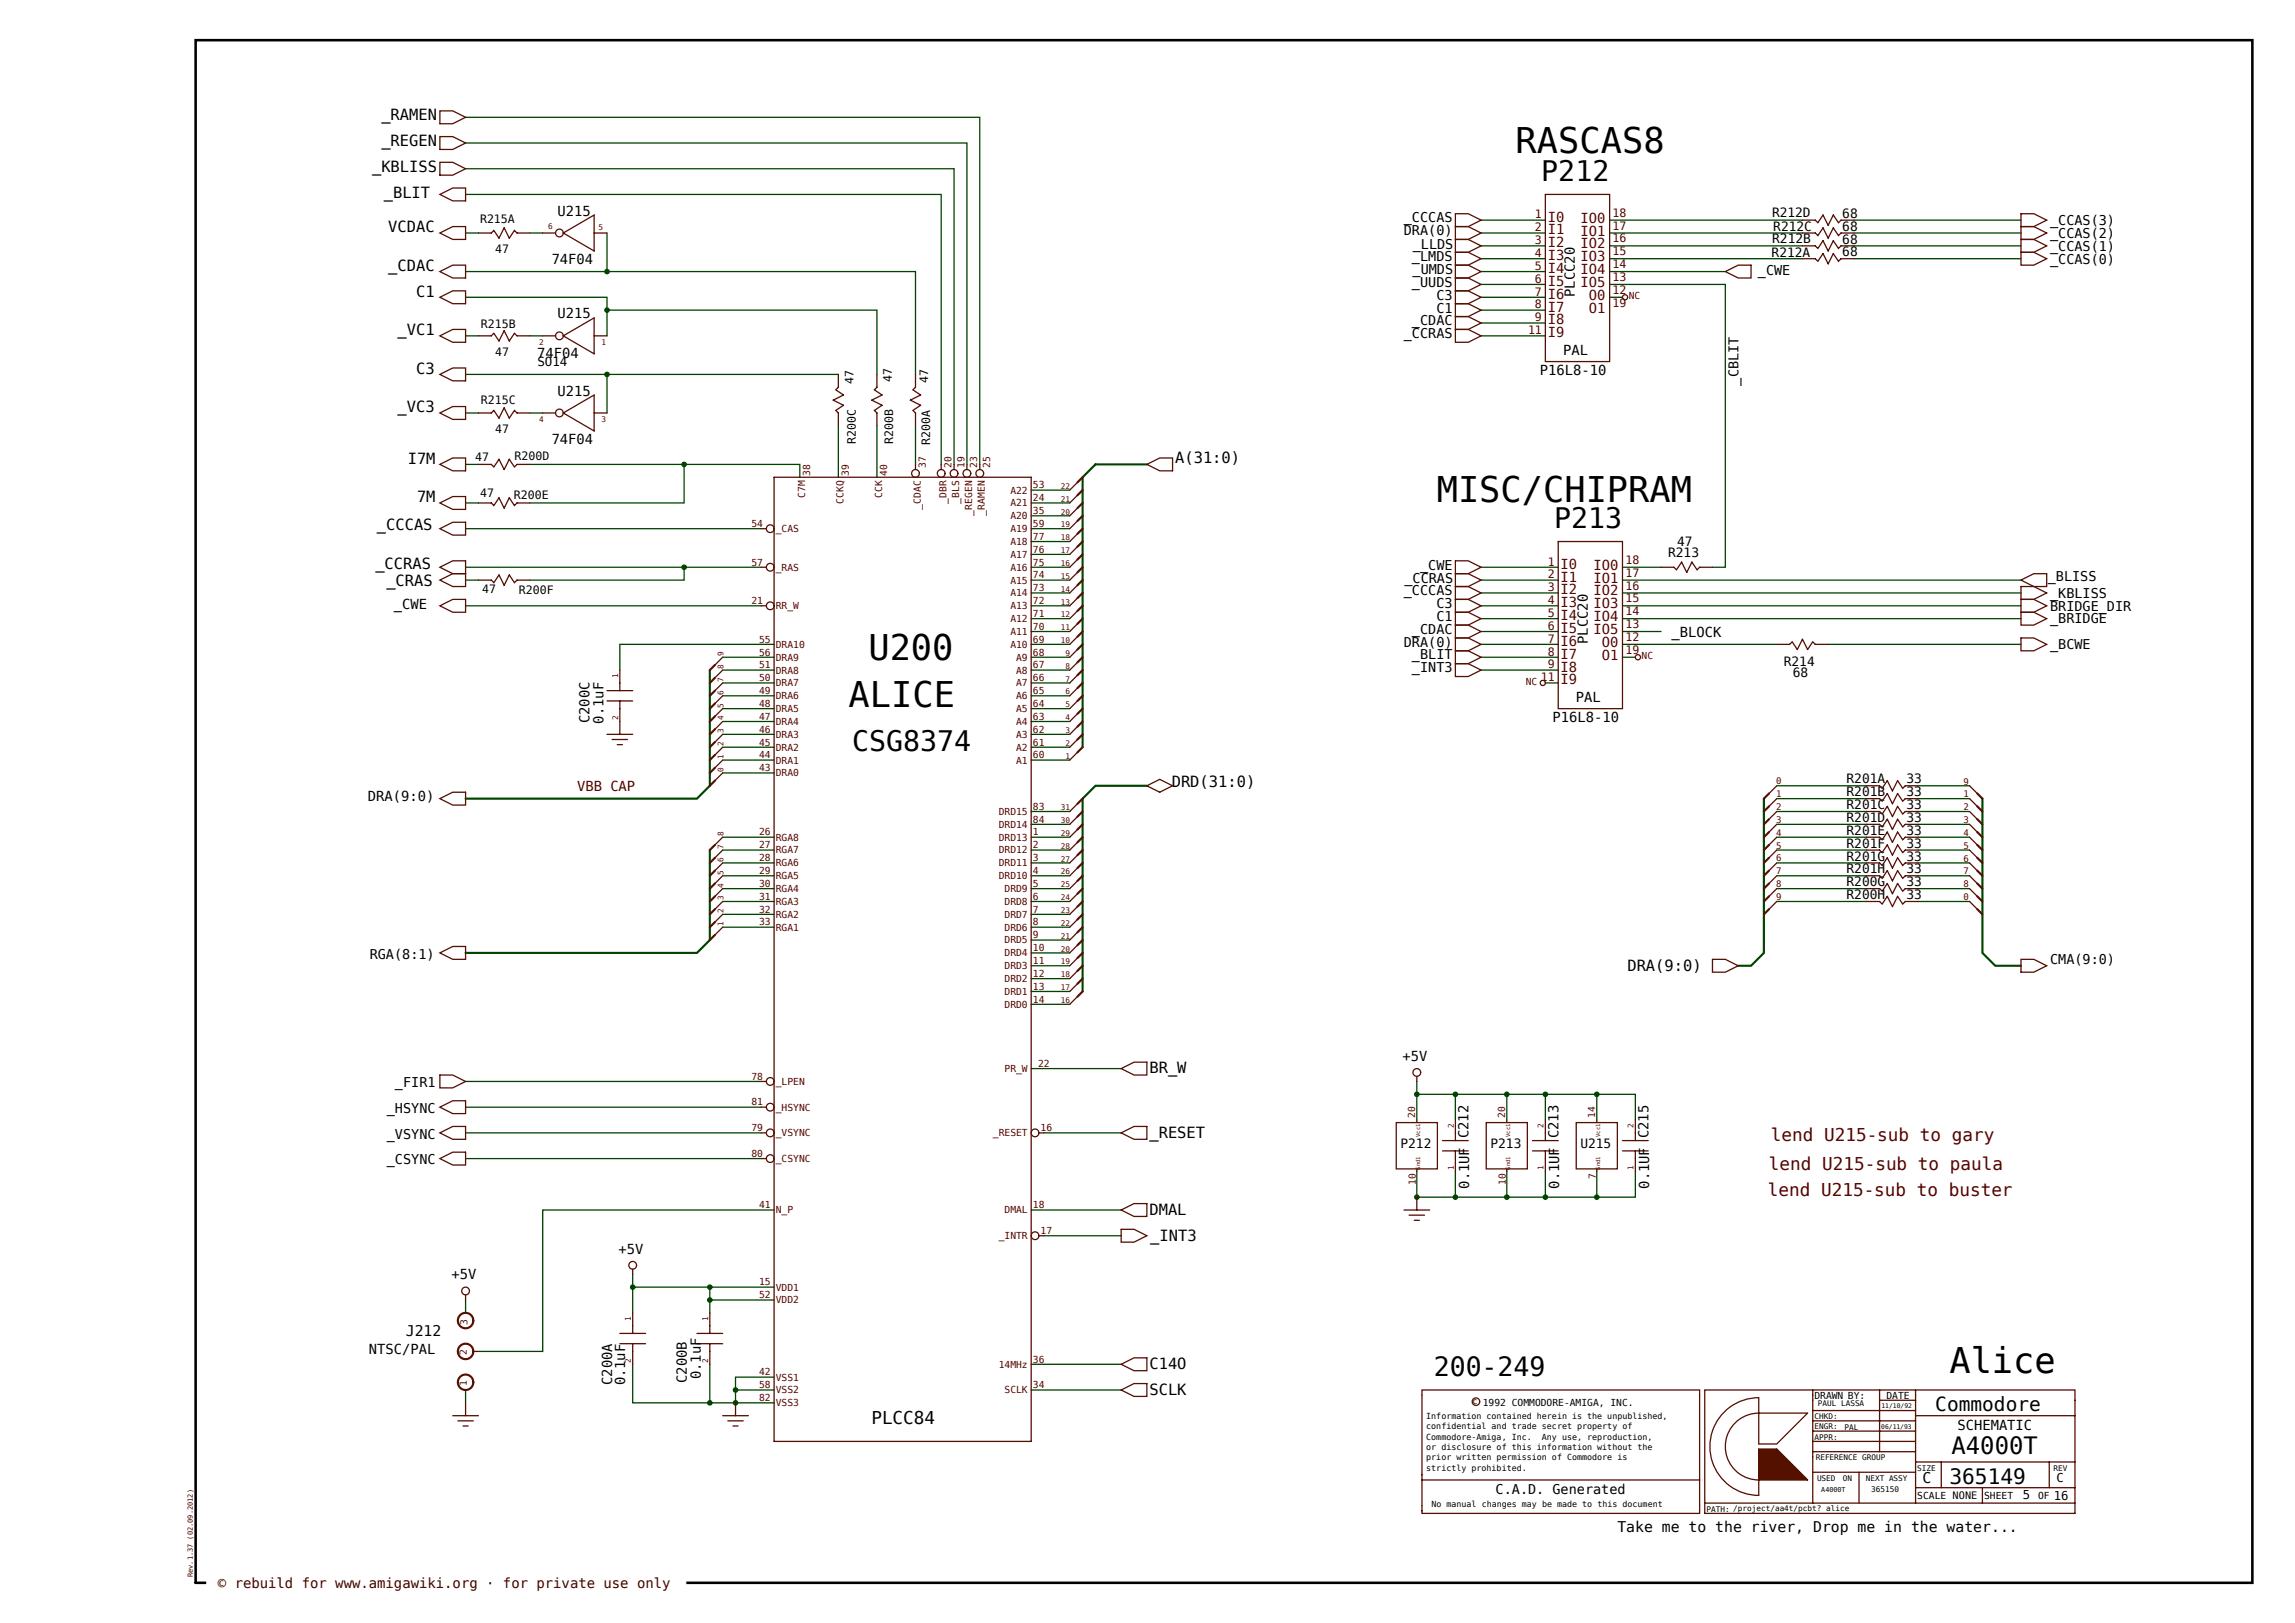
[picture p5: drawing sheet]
<svg xmlns="http://www.w3.org/2000/svg" width="420mm" height="297mm" viewBox="0 0 420 297" stroke-linecap="round" stroke-linejoin="round" font-family="sans-serif">
<defs><g id="words">
<g font-size="6.5">
<text x="277.4" y="28">RASCAS8</text>
<text x="262.9" y="91.8">MISC/CHIPRAM</text>
<text x="158.9" y="120.7">U200</text>
<text x="155.3" y="129.4">ALICE</text>
<text x="356.8" y="251.3">Alice</text>
</g>
<g font-size="5.2">
<text x="282.1" y="33.1">P212</text>
<text x="284.4" y="96.6">P213</text>
<text x="155.9" y="137.4">CSG8374</text>
</g>
<text font-size="4.9" x="262.4" y="251.8">200-249</text>
<text font-size="4.4" x="357.1" y="266">A4000T</text>
<text font-size="3.9" x="356.8" y="271.5">365149</text>
<text font-size="3.6" x="354.2" y="258.3">Commodore</text>
<g font-size="3.2" fill="#500">
<text x="324.1" y="208.8">lend U215-sub to gary</text>
<text x="323.7" y="214.2">lend U215-sub to paula</text>
<text x="323.5" y="218.8">lend U215-sub to buster</text>
</g>
<text font-size="3.2" x="159.5" y="260.6">PLCC84</text>
<g font-size="2.8">
<text x="69.8" y="22">_RAMEN</text>
<text x="69.8" y="26.7">_REGEN</text>
<text x="68.1" y="31.4">_KBLISS</text>
<text x="70.2" y="36.3">_BLIT</text>
<text x="71.1" y="42.5">VCDAC</text>
<text x="71.1" y="49.6">_CDAC</text>
<text x="76.2" y="54.3">C1</text>
<text x="72.8" y="61.3">_VC1</text>
<text x="76.2" y="68.4">C3</text>
<text x="72.8" y="75.4">_VC3</text>
<text x="74.6" y="84.9">I7M</text>
<text x="215.1" y="84.7">A(31:0)</text>
<text x="76.3" y="91.9">7M</text>
<text x="69" y="97">_CCCAS</text>
<text x="68.7" y="104.1">_CCRAS</text>
<text x="70.7" y="107.2">_CRAS</text>
<text x="214.4" y="144.1">DRD(31:0)</text>
<text x="297.8" y="177.7">DRA(9:0)</text>
<text x="210.4" y="196.4">BR_W</text>
<text x="210.4" y="208.2">_RESET</text>
<text x="210.4" y="222.3">DMAL</text>
<text x="210.5" y="227">_INT3</text>
<text x="210.4" y="250.5">C14O</text>
<text x="210.4" y="255.2">SCLK</text>
</g>
<g font-size="2.7">
<text x="74.3" y="244.5">J212</text>
<text x="351.8" y="271.5">C</text>
<text x="296" y="280.3">Take me to the river, Drop me in the water...</text>
</g>
<g font-size="2.5">
<text x="102" y="39.4">U215</text>
<text x="256.9" y="40.7">_CCCAS</text>
<text x="375.2" y="41.2">_CCAS(3)</text>
<text x="256.9" y="43.1">DRA(0)</text>
<text x="258.4" y="47.8">_LMDS</text>
<text x="258.6" y="45.6">_LLDS</text>
<text x="375.2" y="45.9">_CCAS(1)</text>
<text x="375.2" y="43.5">_CCAS(2)</text>
<text x="101" y="48.4">74F04</text>
<text x="258.4" y="52.5">_UUDS</text>
<text x="258.5" y="50.2">_UMDS</text>
<text x="321.7" y="50.3">_CWE</text>
<text x="375.2" y="48.2">_CCAS(0)</text>
<text x="102" y="58.3">U215</text>
<text x="258.4" y="59.5">_CDAC</text>
<text x="262.9" y="54.8">C3</text>
<text x="262.9" y="57.2">C1</text>
<text x="288.2" y="54.3" transform="rotate(-90 288.2 54.3)">PLCC20</text>
<text x="98.3" y="65.4">74F04</text>
<text x="256.9" y="61.9">_CCRAS</text>
<text x="286.1" y="64.9">PAL</text>
<text x="281.8" y="68.6">P16L8-10</text>
<text x="318.2" y="70.6" transform="rotate(-90 318.2 70.6)">_CBLIT</text>
<text x="102" y="72.4">U215</text>
<text x="101" y="81.3">74F04</text>
<text x="257" y="106.7">_CCRAS</text>
<text x="259.9" y="104.2">_CWE</text>
<text x="374.8" y="106.4">_BLISS</text>
<text x="72.1" y="111.5">_CWE</text>
<text x="256.9" y="108.9">_CCCAS</text>
<text x="262.9" y="113.7">C1</text>
<text x="262.9" y="111.3">C3</text>
<text x="375.2" y="111.7">BRIDGE_DIR</text>
<text x="375.2" y="109.4">_KBLISS</text>
<text x="256.9" y="118.3">DRA(0)</text>
<text x="258.4" y="116">_CDAC</text>
<text x="290.6" y="117.9" transform="rotate(-90 290.6 117.9)">PLCC20</text>
<text x="305.9" y="116.5">_BLOCK</text>
<text x="375.2" y="118.8">_BCWE</text>
<text x="375.2" y="114.1">_BRIDGE</text>
<text x="258.4" y="123">_INT3</text>
<text x="258.4" y="120.7">_BLIT</text>
<text x="288.4" y="128.4">PAL</text>
<text x="107.9" y="132.3" transform="rotate(-90 107.9 132.3)">C200C</text>
<text x="110.4" y="132.4" transform="rotate(-90 110.4 132.4)">0.1uF</text>
<text x="284.1" y="132.2">P16L8-10</text>
<text x="67.3" y="146.7">DRA(9:0)</text>
<text x="67.7" y="175.5">RGA(8:1)</text>
<text x="375.2" y="176.4">CMA(9:0)</text>
<text x="256.7" y="194.1">+5V</text>
<text x="70.8" y="203.6">_HSYNC</text>
<text x="72.3" y="198.9">_FIR1</text>
<text x="70.8" y="208.4">_VSYNC</text>
<text x="70.8" y="213.1">_CSYNC</text>
<text x="268.9" y="217.5" transform="rotate(-90 268.9 217.5)">0.1UF C212</text>
<text x="285.3" y="217.5" transform="rotate(-90 285.3 217.5)">0.1UF C213</text>
<text x="301.8" y="217.5" transform="rotate(-90 301.8 217.5)">0.1UF C215</text>
<text x="113.2" y="229.4">+5V</text>
<text x="82.6" y="234.1">+5V</text>
<text x="67.5" y="247.8">NTSC/PAL</text>
<text x="112" y="253.4" transform="rotate(-90 112 253.4)">C200A</text>
<text x="114.4" y="253.5" transform="rotate(-90 114.4 253.5)">0.1uF</text>
<text x="125.7" y="253.1" transform="rotate(-90 125.7 253.1)">C200B</text>
<text x="128.3" y="252.4" transform="rotate(-90 128.3 252.4)">0.1uF</text>
<text x="358.2" y="261.7">SCHEMATIC</text>
<text x="273.7" y="273.3">C.A.D. Generated</text>
</g>
<g font-size="2.5" fill="#500">
<text x="283.2" y="40.5">I0</text>
<text x="289.3" y="40.7">IO0</text>
<text x="283.2" y="45.3">I2</text>
<text x="283.2" y="47.6">I3</text>
<text x="283.2" y="42.9">I1</text>
<text x="289.3" y="47.8">IO3</text>
<text x="289.3" y="45.5">IO2</text>
<text x="289.3" y="43.1">IO1</text>
<text x="283.2" y="50">I4</text>
<text x="283.2" y="52.3">I5</text>
<text x="289.3" y="50.2">IO4</text>
<text x="289.3" y="52.5">IO5</text>
<text x="283.2" y="54.7">I6</text>
<text x="283.2" y="59.4">I8</text>
<text x="283.2" y="57">I7</text>
<text x="290.8" y="57.2">O1</text>
<text x="290.8" y="54.9">O0</text>
<text x="283.2" y="61.7">I9</text>
<text x="285.6" y="104.1">I0</text>
<text x="285.6" y="106.4">I1</text>
<text x="291.6" y="104.3">IO0</text>
<text x="291.6" y="106.6">IO1</text>
<text x="285.6" y="108.8">I2</text>
<text x="285.6" y="111.1">I3</text>
<text x="285.6" y="113.5">I4</text>
<text x="291.6" y="111.3">IO3</text>
<text x="291.6" y="113.7">IO4</text>
<text x="291.6" y="109">IO2</text>
<text x="285.6" y="115.8">I5</text>
<text x="285.6" y="118.2">I6</text>
<text x="291.6" y="116">IO5</text>
<text x="293.1" y="118.4">O0</text>
<text x="285.6" y="120.5">I7</text>
<text x="285.6" y="122.9">I8</text>
<text x="285.6" y="125.2">I9</text>
<text x="293.1" y="120.7">O1</text>
<text x="105.6" y="144.8">VBB CAP</text>
</g>
<text font-size="2.5" fill="#300" x="39.9" y="290.7">© rebuild for www.amigawiki.org · for private use only</text>
<g font-size="2.4">
<text x="324.3" y="39.7">R212D</text>
<text x="337.2" y="39.9">68</text>
<text x="324.2" y="47">R212A</text>
<text x="324.3" y="44.5">R212B</text>
<text x="324.5" y="42.3">R212C</text>
<text x="337.2" y="42.2">68</text>
<text x="337.2" y="44.6">68</text>
<text x="337.2" y="46.9">68</text>
<text x="305.3" y="101.9">R213</text>
<text x="306.9" y="99.9">47</text>
<text x="326.4" y="121.8">R214</text>
<text x="328.1" y="123.8">68</text>
<text x="337.9" y="143.4">R201A</text>
<text x="348.9" y="143.4">33</text>
<text x="337.9" y="148.1">R201C</text>
<text x="337.9" y="145.7">R201B</text>
<text x="348.9" y="148.1">33</text>
<text x="348.9" y="145.7">33</text>
<text x="337.9" y="155.1">R201F</text>
<text x="337.9" y="152.8">R201E</text>
<text x="337.9" y="150.4">R201D</text>
<text x="348.9" y="155.1">33</text>
<text x="348.9" y="152.8">33</text>
<text x="348.9" y="150.4">33</text>
<text x="337.9" y="159.8">R201H</text>
<text x="337.9" y="157.5">R201G</text>
<text x="348.9" y="159.8">33</text>
<text x="348.9" y="157.5">33</text>
<text x="337.9" y="162.2">R200G</text>
<text x="337.9" y="164.5">R200H</text>
<text x="348.9" y="162.2">33</text>
<text x="348.9" y="164.5">33</text>
<text x="256.3" y="210.1">P212</text>
<text x="272.8" y="210.1">P213</text>
<text x="289.2" y="210.1">U215</text>
</g>
<text font-size="2.3" x="98.3" y="67">SO14</text>
<g font-size="2.2">
<text x="370.2" y="274.4">5</text>
<text x="375.9" y="274.5">16</text>
<text x="376.4" y="271.2">C</text>
</g>
<g font-size="2.1">
<text x="87.8" y="40.8">R215A</text>
<text x="90.6" y="46.3">47</text>
<text x="88" y="60">R215B</text>
<text x="90.6" y="65.1">47</text>
<text x="156.2" y="70.3" transform="rotate(-90 156.2 70.3)">47</text>
<text x="163.2" y="69.9" transform="rotate(-90 163.2 69.9)">47</text>
<text x="169.9" y="70.1" transform="rotate(-90 169.9 70.1)">47</text>
<text x="88" y="73.9">R215C</text>
<text x="90.6" y="79.3">47</text>
<text x="156.6" y="81.3" transform="rotate(-90 156.6 81.3)">R200C</text>
<text x="163.5" y="81.2" transform="rotate(-90 163.5 81.2)">R200B</text>
<text x="170.2" y="81.4" transform="rotate(-90 170.2 81.4)">R200A</text>
<text x="87" y="84.3">47</text>
<text x="94.2" y="84.2">R200D</text>
<text x="87.9" y="90.9">47</text>
<text x="94" y="91.4">R200E</text>
<text x="88.2" y="108.5">47</text>
<text x="94.9" y="108.6">R200F</text>
</g>
<g font-size="2.1" fill="#500">
<text x="280.9" y="40">1</text>
<text x="295.1" y="39.7">18</text>
<text x="280.9" y="44.7">3</text>
<text x="280.9" y="47">4</text>
<text x="280.9" y="42.3">2</text>
<text x="295.1" y="46.7">15</text>
<text x="295.1" y="44.4">16</text>
<text x="295.1" y="42">17</text>
<text x="280.9" y="49.4">5</text>
<text x="280.9" y="51.7">6</text>
<text x="295.1" y="49.1">14</text>
<text x="295.1" y="51.4">13</text>
<text x="295.1" y="53.8">12</text>
<text x="280.9" y="54.1">7</text>
<text x="280.9" y="58.8">9</text>
<text x="280.9" y="56.4">8</text>
<text x="295.1" y="56.1">19</text>
<text x="279.6" y="61.1">11</text>
<text x="283.3" y="103.5">1</text>
<text x="283.3" y="105.8">2</text>
<text x="297.5" y="103.2">18</text>
<text x="297.5" y="105.5">17</text>
<text x="297.5" y="107.9">16</text>
<text x="283.3" y="108.2">3</text>
<text x="283.3" y="110.5">4</text>
<text x="283.3" y="112.9">5</text>
<text x="297.5" y="110.2">15</text>
<text x="297.5" y="112.6">14</text>
<text x="283.3" y="115.3">6</text>
<text x="283.3" y="117.6">7</text>
<text x="283.3" y="120">8</text>
<text x="297.5" y="114.9">13</text>
<text x="297.5" y="117.3">12</text>
<text x="297.5" y="119.6">19</text>
<text x="282" y="124.7">11</text>
<text x="283.3" y="122.3">9</text>
</g>
<g font-size="1.8" fill="#500">
<text x="298.1" y="54.7">NC</text>
<text x="148.3" y="87" transform="rotate(-90 148.3 87)">38</text>
<text x="155.3" y="87" transform="rotate(-90 155.3 87)">39</text>
<text x="162.4" y="87" transform="rotate(-90 162.4 87)">40</text>
<text x="169.4" y="85.6" transform="rotate(-90 169.4 85.6)">37</text>
<text x="174.1" y="85.6" transform="rotate(-90 174.1 85.6)">20</text>
<text x="176.5" y="85.6" transform="rotate(-90 176.5 85.6)">19</text>
<text x="178.8" y="85.6" transform="rotate(-90 178.8 85.6)">23</text>
<text x="181.2" y="85.6" transform="rotate(-90 181.2 85.6)">25</text>
<text x="189" y="89.4">53</text>
<text x="147.3" y="91.1" transform="rotate(-90 147.3 91.1)">C7M</text>
<text x="154.4" y="92.2" transform="rotate(-90 154.4 92.2)">CCKQ</text>
<text x="161.4" y="91.1" transform="rotate(-90 161.4 91.1)">CCK</text>
<text x="168.5" y="93.3" transform="rotate(-90 168.5 93.3)">_CDAC</text>
<text x="173.2" y="92.2" transform="rotate(-90 173.2 92.2)">_DBR</text>
<text x="175.6" y="92.2" transform="rotate(-90 175.6 92.2)">_BLS</text>
<text x="177.9" y="94.3" transform="rotate(-90 177.9 94.3)">_REGEN</text>
<text x="180.3" y="94.3" transform="rotate(-90 180.3 94.3)">_RAMEN</text>
<text x="184.9" y="95">A20</text>
<text x="184.9" y="92.7">A21</text>
<text x="184.9" y="90.3">A22</text>
<text x="189" y="94.1">35</text>
<text x="189" y="91.7">24</text>
<text x="137.5" y="96.4">54</text>
<text x="142" y="97.4">_CAS</text>
<text x="184.9" y="97.4">A19</text>
<text x="184.9" y="99.7">A18</text>
<text x="189" y="96.4">59</text>
<text x="189" y="101.1">76</text>
<text x="189" y="98.8">77</text>
<text x="137.5" y="103.5">57</text>
<text x="142" y="104.4">_RAS</text>
<text x="184.9" y="106.8">A15</text>
<text x="184.9" y="104.4">A16</text>
<text x="184.9" y="102.1">A17</text>
<text x="189" y="105.8">74</text>
<text x="189" y="103.5">75</text>
<text x="137.5" y="110.5">21</text>
<text x="142" y="111.5">RR_W</text>
<text x="184.9" y="113.8">A12</text>
<text x="184.9" y="111.5">A13</text>
<text x="184.9" y="109.1">A14</text>
<text x="189" y="112.9">71</text>
<text x="189" y="110.5">72</text>
<text x="189" y="108.2">73</text>
<text x="138.9" y="117.6">55</text>
<text x="138.9" y="120">56</text>
<text x="142" y="118.5">DRA10</text>
<text x="184.9" y="118.5">A10</text>
<text x="184.9" y="116.2">A11</text>
<text x="189" y="120">68</text>
<text x="189" y="117.6">69</text>
<text x="189" y="115.3">70</text>
<text x="138.9" y="124.7">50</text>
<text x="138.9" y="122.3">51</text>
<text x="142" y="125.6">DRA7</text>
<text x="142" y="123.3">DRA8</text>
<text x="142" y="120.9">DRA9</text>
<text x="186" y="125.6">A7</text>
<text x="186" y="123.3">A8</text>
<text x="186" y="120.9">A9</text>
<text x="189" y="124.7">66</text>
<text x="189" y="122.3">67</text>
<text x="279.2" y="125.3">NC</text>
<text x="300.4" y="120.6">NC</text>
<text x="138.9" y="131.7">47</text>
<text x="138.9" y="129.4">48</text>
<text x="138.9" y="127">49</text>
<text x="142" y="130.3">DRA5</text>
<text x="142" y="128">DRA6</text>
<text x="186" y="130.3">A5</text>
<text x="186" y="128">A6</text>
<text x="189" y="131.7">63</text>
<text x="189" y="129.4">64</text>
<text x="189" y="127">65</text>
<text x="138.9" y="136.4">45</text>
<text x="138.9" y="134.1">46</text>
<text x="142" y="137.4">DRA2</text>
<text x="142" y="135">DRA3</text>
<text x="142" y="132.7">DRA4</text>
<text x="186" y="137.4">A2</text>
<text x="186" y="135">A3</text>
<text x="186" y="132.7">A4</text>
<text x="189" y="136.4">61</text>
<text x="189" y="134.1">62</text>
<text x="138.9" y="141.1">43</text>
<text x="138.9" y="138.8">44</text>
<text x="142" y="142.1">DRA0</text>
<text x="142" y="139.7">DRA1</text>
<text x="186" y="139.7">A1</text>
<text x="189" y="138.8">60</text>
<text x="182.8" y="149.1">DRD15</text>
<text x="189" y="148.2">83</text>
<text x="138.9" y="155.2">27</text>
<text x="138.9" y="152.9">26</text>
<text x="142" y="153.8">RGA8</text>
<text x="182.8" y="151.5">DRD14</text>
<text x="182.8" y="153.8">DRD13</text>
<text x="189" y="150.5">84</text>
<text x="189" y="152.9">1</text>
<text x="189" y="155.2">2</text>
<text x="138.9" y="159.9">29</text>
<text x="138.9" y="157.6">28</text>
<text x="142" y="160.9">RGA5</text>
<text x="142" y="158.5">RGA6</text>
<text x="142" y="156.2">RGA7</text>
<text x="182.8" y="156.2">DRD12</text>
<text x="182.8" y="158.5">DRD11</text>
<text x="182.8" y="160.9">DRD10</text>
<text x="189" y="157.6">3</text>
<text x="189" y="159.9">4</text>
<text x="138.9" y="167">32</text>
<text x="138.9" y="164.7">31</text>
<text x="138.9" y="162.3">30</text>
<text x="142" y="167.9">RGA2</text>
<text x="142" y="165.6">RGA3</text>
<text x="142" y="163.2">RGA4</text>
<text x="183.8" y="163.2">DRD9</text>
<text x="183.8" y="165.6">DRD8</text>
<text x="183.8" y="167.9">DRD7</text>
<text x="189" y="162.3">5</text>
<text x="189" y="164.7">6</text>
<text x="189" y="167">7</text>
<text x="138.9" y="169.4">33</text>
<text x="142" y="170.3">RGA1</text>
<text x="183.8" y="170.3">DRD6</text>
<text x="183.8" y="172.7">DRD5</text>
<text x="189" y="169.4">8</text>
<text x="189" y="171.7">9</text>
<text x="183.8" y="175">DRD4</text>
<text x="183.8" y="177.4">DRD3</text>
<text x="183.8" y="179.7">DRD2</text>
<text x="189" y="174.1">10</text>
<text x="189" y="176.4">11</text>
<text x="189" y="178.8">12</text>
<text x="183.8" y="182.1">DRD1</text>
<text x="183.8" y="184.4">DRD0</text>
<text x="189" y="181.1">13</text>
<text x="189" y="183.5">14</text>
<text x="137.5" y="197.6">78</text>
<text x="183.8" y="196.2">PR_W</text>
<text x="190" y="195.2">22</text>
<text x="137.5" y="202.3">81</text>
<text x="142" y="198.5">_LPEN</text>
<text x="142" y="203.2">_HSYNC</text>
<text x="137.5" y="207">79</text>
<text x="142" y="207.9">_VSYNC</text>
<text x="181.7" y="207.9">_RESET</text>
<text x="190.4" y="207">16</text>
<text x="259" y="204.6" transform="rotate(-90 259 204.6)">20</text>
<text x="275.5" y="204.6" transform="rotate(-90 275.5 204.6)">20</text>
<text x="291.9" y="204.6" transform="rotate(-90 291.9 204.6)">14</text>
<text x="137.5" y="211.7">80</text>
<text x="142" y="212.6">_CSYNC</text>
<text x="292" y="215.8" transform="rotate(-90 292 215.8)">7</text>
<text x="138.9" y="221.1">41</text>
<text x="189" y="221.1">18</text>
<text x="259.1" y="216.8" transform="rotate(-90 259.1 216.8)">10</text>
<text x="275.6" y="216.8" transform="rotate(-90 275.6 216.8)">10</text>
<text x="142" y="222.1">N_P</text>
<text x="182.8" y="226.8">_INTR</text>
<text x="183.8" y="222.1">DMAL</text>
<text x="190.4" y="225.8">17</text>
<text x="138.9" y="237.6">52</text>
<text x="138.9" y="235.2">15</text>
<text x="142" y="238.5">VDD2</text>
<text x="142" y="236.2">VDD1</text>
<text x="85.5" y="242.4" transform="rotate(-90 85.5 242.4)">3</text>
<text x="85.5" y="248" transform="rotate(-90 85.5 248)">2</text>
<text x="138.9" y="251.7">42</text>
<text x="182.8" y="250.3">14MHz</text>
<text x="189" y="249.3">36</text>
<text x="85.5" y="253.6" transform="rotate(-90 85.5 253.6)">1</text>
<text x="138.9" y="256.4">82</text>
<text x="138.9" y="254">58</text>
<text x="142" y="257.3">VSS3</text>
<text x="142" y="255">VSS2</text>
<text x="142" y="252.6">VSS1</text>
<text x="183.8" y="255">SCLK</text>
<text x="189" y="254">34</text>
</g>
<g font-size="1.8">
<text x="271.4" y="257.3">1992 COMMODORE-AMIGA, INC.</text>
<text x="332.1" y="255.9">DRAWN BY:</text>
<text x="345.2" y="255.9">DATE</text>
<text x="350.9" y="274.3">SCALE NONE</text>
<text x="363.1" y="274.3">SHEET</text>
<text x="373" y="274.3">OF</text>
</g>
<g font-size="1.6" fill="#500">
<text x="325.1" y="143.5">0</text>
<text x="359.3" y="143.6">9</text>
<text x="325.1" y="145.9">1</text>
<text x="325.1" y="148.2">2</text>
<text x="359.3" y="148.3">2</text>
<text x="359.3" y="145.9">1</text>
<text x="325.1" y="155.3">5</text>
<text x="325.1" y="152.9">4</text>
<text x="325.1" y="150.6">3</text>
<text x="359.3" y="155.3">5</text>
<text x="359.3" y="153">4</text>
<text x="359.3" y="150.6">3</text>
<text x="325.1" y="160">7</text>
<text x="325.1" y="157.6">6</text>
<text x="359.3" y="160">7</text>
<text x="359.3" y="157.7">6</text>
<text x="325.1" y="164.7">9</text>
<text x="325.1" y="162.3">8</text>
<text x="359.3" y="164.7">0</text>
<text x="359.3" y="162.4">8</text>
</g>
<g font-size="1.5">
<text x="269.5" y="256.9">c</text>
<text x="261" y="263.5">Commodore-Amiga, Inc.</text>
<text x="261" y="261.6">confidential and trade secret property of</text>
<text x="261" y="259.7">Information contained herein is the unpublished,</text>
<text x="282.2" y="263.5">Any use, reproduction,</text>
<text x="261" y="269.1">strictly prohibited.</text>
<text x="261" y="267.2">prior written permission of Commodore is</text>
<text x="261" y="265.3">or disclosure of this information without the</text>
<text x="262" y="275.7">No manual changes may be made to this document</text>
</g>
<g font-size="1.4" fill="#500">
<text x="100.3" y="41.9">6</text>
<text x="109.5" y="42">5</text>
<text x="98.7" y="63.1">2</text>
<text x="110.1" y="63.1">1</text>
<text x="98.7" y="77.2">4</text>
<text x="110.1" y="77.2">3</text>
<text x="194.1" y="89.5">22</text>
<text x="194.1" y="91.8">21</text>
<text x="194.1" y="94.2">20</text>
<text x="194.1" y="96.5">19</text>
<text x="194.1" y="98.9">18</text>
<text x="194.1" y="101.2">17</text>
<text x="194.1" y="103.6">16</text>
<text x="194.1" y="105.9">15</text>
<text x="194.1" y="108.3">14</text>
<text x="194.1" y="110.6">13</text>
<text x="194.1" y="113">12</text>
<text x="194.1" y="115.3">11</text>
<text x="194.1" y="117.7">10</text>
<text x="113.1" y="124.1" transform="rotate(-90 113.1 124.1)">1</text>
<text x="132.4" y="124.8" transform="rotate(-90 132.4 124.8)">7</text>
<text x="132.4" y="122.4" transform="rotate(-90 132.4 122.4)">8</text>
<text x="132.4" y="120.1" transform="rotate(-90 132.4 120.1)">9</text>
<text x="195" y="120">9</text>
<text x="195" y="122.4">8</text>
<text x="195" y="124.7">7</text>
<text x="113.1" y="131.7" transform="rotate(-90 113.1 131.7)">2</text>
<text x="132.4" y="131.8" transform="rotate(-90 132.4 131.8)">4</text>
<text x="132.4" y="129.5" transform="rotate(-90 132.4 129.5)">5</text>
<text x="132.4" y="127.1" transform="rotate(-90 132.4 127.1)">6</text>
<text x="195" y="127.1">6</text>
<text x="195" y="129.4">5</text>
<text x="195" y="131.8">4</text>
<text x="132.4" y="136.5" transform="rotate(-90 132.4 136.5)">2</text>
<text x="132.4" y="134.2" transform="rotate(-90 132.4 134.2)">3</text>
<text x="195" y="134.1">3</text>
<text x="195" y="136.5">2</text>
<text x="132.4" y="141.2" transform="rotate(-90 132.4 141.2)">0</text>
<text x="132.4" y="138.9" transform="rotate(-90 132.4 138.9)">1</text>
<text x="195" y="138.9">1</text>
<text x="194.1" y="148.3">31</text>
<text x="132.4" y="155.4" transform="rotate(-90 132.4 155.4)">7</text>
<text x="132.4" y="153" transform="rotate(-90 132.4 153)">8</text>
<text x="194.1" y="150.6">30</text>
<text x="194.1" y="153">29</text>
<text x="194.1" y="155.3">28</text>
<text x="132.4" y="160.1" transform="rotate(-90 132.4 160.1)">5</text>
<text x="132.4" y="157.7" transform="rotate(-90 132.4 157.7)">6</text>
<text x="194.1" y="157.7">27</text>
<text x="194.1" y="160">26</text>
<text x="132.4" y="167.1" transform="rotate(-90 132.4 167.1)">2</text>
<text x="132.4" y="164.8" transform="rotate(-90 132.4 164.8)">3</text>
<text x="132.4" y="162.4" transform="rotate(-90 132.4 162.4)">4</text>
<text x="194.1" y="162.4">25</text>
<text x="194.1" y="164.7">24</text>
<text x="194.1" y="167.1">23</text>
<text x="132.4" y="169.5" transform="rotate(-90 132.4 169.5)">1</text>
<text x="194.1" y="169.4">22</text>
<text x="194.1" y="171.8">21</text>
<text x="194.1" y="174.1">20</text>
<text x="194.1" y="176.5">19</text>
<text x="194.1" y="178.8">18</text>
<text x="194.1" y="181.2">17</text>
<text x="194.1" y="183.5">16</text>
<text x="266" y="206.4" transform="rotate(-90 266 206.4)">2</text>
<text x="282.5" y="206.4" transform="rotate(-90 282.5 206.4)">2</text>
<text x="299" y="206.4" transform="rotate(-90 299 206.4)">2</text>
<text x="266" y="214.1" transform="rotate(-90 266 214.1)">1</text>
<text x="282.5" y="214.1" transform="rotate(-90 282.5 214.1)">1</text>
<text x="299" y="214.1" transform="rotate(-90 299 214.1)">1</text>
<text x="115.5" y="241.7" transform="rotate(-90 115.5 241.7)">1</text>
<text x="129.6" y="241.7" transform="rotate(-90 129.6 241.7)">1</text>
<text x="115.5" y="249.3" transform="rotate(-90 115.5 249.3)">2</text>
<text x="129.6" y="249.3" transform="rotate(-90 129.6 249.3)">2</text>
</g>
<g font-size="1.4">
<text x="332.7" y="257.4">PAUL LASSA</text>
<text x="332.1" y="263.5">APPR:</text>
<text x="332.1" y="261.6">ENGR:</text>
<text x="332.1" y="259.7">CHKD:</text>
<text x="337.6" y="261.6">PAL</text>
<text x="332.3" y="267.2">REFERENCE GROUP</text>
<text x="350.9" y="269.1">SIZE</text>
<text x="375.8" y="269.1">REV</text>
<text x="332.5" y="271">USED</text>
<text x="337.2" y="271">ON</text>
<text x="341.5" y="271">NEXT ASSY</text>
<text x="342.4" y="273">365150</text>
<text x="312.3" y="276.6">PATH: /project/aa4t/pcbt? alice</text>
</g>
<text font-size="1.3" fill="#300" x="35.3" y="288.6" transform="rotate(-90 35.3 288.6)">Rev.1.37 (02.09.2012)</text>
<g font-size="1.2">
<text x="344.3" y="257.7">11/10/92</text>
<text x="344.3" y="261.4">06/11/93</text>
<text x="333.3" y="273">A4000T</text>
</g>
<g font-size="1" fill="#500">
<text x="259.9" y="208" transform="rotate(-90 259.9 208)">Vcc1</text>
<text x="276.4" y="208" transform="rotate(-90 276.4 208)">Vcc1</text>
<text x="292.8" y="208" transform="rotate(-90 292.8 208)">Vcc1</text>
<text x="259.9" y="214.1" transform="rotate(-90 259.9 214.1)">Gnd1</text>
<text x="276.4" y="214.1" transform="rotate(-90 276.4 214.1)">Gnd1</text>
<text x="292.8" y="214.1" transform="rotate(-90 292.8 214.1)">Gnd1</text>
</g>
</g></defs>
<path d="M35.8 7.4h376.4v282.2h-376.4z" fill="#fff" stroke="#fff" stroke-width=".18"/>
<path d="M35.8 7.4h376.4v282.2h-376.4z" fill="none" stroke="#000" stroke-width=".47"/>
<g fill="none" stroke="#040" stroke-width=".24">
<path d="M85.2 26.2h91.8v58.8M85.2 21.5h94.1v63.5M85.2 35.6h87v49.4M85.2 30.9h89.4v54.1M85.2 54.4h25.9v2.4h49.4v11.7M85.2 49.7h82.3v18.8M85.2 42.6h2.4M97 42.6h2.3M111.1 42.6v7.1M111.1 56.8v4.7M271 54.4h11.8M271 45h11.8"/>
<path d="M271 47.3h11.8M271 42.6h11.8M271 40.3h11.8M271 49.7h11.8M271 52h11.8M271 59.1h11.8M271 56.8h11.8M294.6 52h21.1v51.8h-2.3M294.6 54.4h2.3M294.6 45h35.3M294.6 47.3h35.3M294.6 42.6h35.3"/>
<path d="M294.6 40.3h35.3M294.6 49.7h21.1M339.3 45h30.6M339.3 47.3h30.6M339.3 42.6h30.6M339.3 40.3h30.6M85.2 61.5h2.4M85.2 68.5h68.2M85.2 75.6h2.4M97 61.5h2.3M97 75.6h2.3M111.1 68.5v7.1"/>
<path d="M153.4 77.9v9.4M160.5 77.9v9.4M167.5 77.9v7.1M271 61.5h11.8M85.2 96.7h54.1M85.2 92h2.4M85.2 85h2.4M97 85h49.4v2.3M125.2 85v7h-28.2M188.7 96.7h7.1M188.7 92h7.1M188.7 94.4h7.1"/>
<path d="M188.7 99.1h7.1M188.7 89.7h7.1M85.2 103.8h54.1M85.2 110.9h54.1M85.2 106.2h2.4M125.2 103.8v2.4h-28.2M141.7 117.9h-28.3v4.7M188.7 103.8h7.1M188.7 110.9h7.1M188.7 101.5h7.1M188.7 106.2h7.1M188.7 108.5h7.1"/>
<path d="M188.7 113.2h7.1M188.7 115.6h7.1M188.7 117.9h7.1M271 103.8h14.2M271 110.9h14.2M271 106.2h14.2M271 108.5h14.2M271 113.2h14.2M271 115.6h14.2M271 117.9h14.2M296.9 103.8h7.1M296.9 110.9h73"/>
<path d="M296.9 106.2h73M296.9 108.5h73M296.9 113.2h73M296.9 115.6h7.1M296.9 117.9h28.3M334.6 117.9h35.3M132.3 139.1h9.4M132.3 136.7h9.4M132.3 134.4h9.4M132.3 132h9.4M132.3 120.3h9.4M132.3 129.7h9.4"/>
<path d="M132.3 127.3h9.4M132.3 125h9.4M132.3 122.6h9.4M188.7 139.1h7.1M188.7 136.7h7.1M188.7 134.4h7.1M188.7 132h7.1M188.7 120.3h7.1M188.7 129.7h7.1M188.7 127.3h7.1M188.7 125h7.1M188.7 122.6h7.1"/>
<path d="M271 120.3h14.2M271 122.6h14.2M282.8 125h2.4M296.9 120.3h2.4M132.3 157.9h9.4M132.3 155.6h9.4M132.3 153.2h9.4M132.3 141.4h9.4M188.7 157.9h7.1M188.7 155.6h7.1M188.7 153.2h7.1M188.7 150.9h7.1"/>
<path d="M188.7 148.5h7.1M325.2 157.9h16.4M325.2 155.6h16.4M325.2 153.2h16.4M325.2 150.9h16.4M325.2 148.5h16.4M325.2 143.8h16.4M325.2 146.1h16.4M351 157.9h9.4M351 155.6h9.4M351 153.2h9.4M351 150.9h9.4"/>
<path d="M351 148.5h9.4M351 143.8h9.4M351 146.1h9.4M132.3 169.7h9.4M132.3 167.3h9.4M132.3 165h9.4M132.3 162.6h9.4M132.3 160.3h9.4M188.7 179.1h7.1M188.7 176.7h7.1M188.7 174.4h7.1M188.7 172h7.1"/>
<path d="M188.7 169.7h7.1M188.7 167.3h7.1M188.7 165h7.1M188.7 162.6h7.1M188.7 160.3h7.1M325.2 165h16.4M325.2 162.6h16.4M325.2 160.3h16.4M351 165h9.4M351 162.6h9.4M351 160.3h9.4M85.2 197.9h54.1"/>
<path d="M188.7 195.5h16.5M188.7 183.8h7.1M188.7 181.4h7.1M259.3 197.9v7.1M85.2 207.3h54.1M85.2 202.6h54.1M85.2 212h54.1M191.1 207.3h14.1M259.3 214.4v4.7h40v-4.7M259.3 200.3h40v4.7M266.3 200.3v4.7M266.3 214.4v4.7"/>
<path d="M275.8 200.3v4.7M275.8 214.4v4.7M282.8 200.3v4.7M282.8 214.4v4.7M292.2 200.3v4.7M292.2 214.4v4.7M85.2 237.9v2.3M115.8 233.2v2.3h14.1M115.8 235.5v4.7M141.7 237.9h-11.8v2.3M141.7 235.5h-11.8v2.4M141.7 221.4h-42.4v25.9h-11.7"/>
<path d="M188.7 221.4h16.5M191.1 226.1h14.1M85.2 254.4v2.3M115.8 249.7v7h14.1M129.9 256.7h11.8M129.9 249.7v7M134.6 254.4h7.1M141.7 252h-7.1v4.7M188.7 254.4h16.5M188.7 249.7h16.5"/>
</g>
<g fill="#040" stroke="#040" stroke-width=".24">
<circle cx="134.6" cy="256.7" r=".39"/>
<circle cx="266.3" cy="200.3" r=".39"/>
<circle cx="282.8" cy="200.3" r=".39"/>
<circle cx="275.8" cy="200.3" r=".39"/>
<circle cx="266.3" cy="219.1" r=".39"/>
<circle cx="275.8" cy="219.1" r=".39"/>
<circle cx="292.2" cy="200.3" r=".39"/>
<circle cx="282.8" cy="219.1" r=".39"/>
<circle cx="292.2" cy="219.1" r=".39"/>
<circle cx="125.2" cy="103.8" r=".39"/>
<circle cx="134.6" cy="254.4" r=".39"/>
<circle cx="129.9" cy="237.9" r=".39"/>
<circle cx="115.8" cy="235.5" r=".39"/>
<circle cx="129.9" cy="256.7" r=".39"/>
<circle cx="125.2" cy="85" r=".39"/>
<circle cx="111.1" cy="68.5" r=".39"/>
<circle cx="129.9" cy="235.5" r=".39"/>
<circle cx="111.1" cy="56.8" r=".39"/>
<circle cx="259.3" cy="200.3" r=".39"/>
<circle cx="259.3" cy="219.1" r=".39"/>
<circle cx="111.1" cy="49.7" r=".39"/>
</g>
<path d="M209.9 85h-9.4l-2.4 2.3v49.4M129.9 122.6v21.2l-2.4 2.3h-42.3M129.9 155.6v16.4l-2.4 2.4h-42.3M209.9 143.8h-9.4l-2.4 2.3v35.3M322.8 146.1v28.3l-2.3 2.3h-2.4M362.8 146.1v28.3l2.3 2.3h4.8" fill="none" stroke="#040" stroke-width=".39"/>
<g fill="none" stroke="#510" stroke-width=".24">
<path d="M80.5 35.6l2.4-1.2h2.3v2.4h-2.3zM80.5 29.7h2.4l2.3 1.2-2.3 1.2h-2.4zM80.5 25h2.4l2.3 1.2-2.3 1.1h-2.4zM80.5 20.3h2.4l2.3 1.2-2.3 1.1h-2.4zM266.3 39.1h2.4l2.3 1.2-2.3 1.2h-2.4zM282.8 35.6h11.8v30.6h-11.8zM80.5 54.4l2.4-1.2h2.3v2.4h-2.3zM80.5 49.7l2.4-1.2h2.3v2.4h-2.3zM80.5 42.6l2.4-1.1h2.3v2.3h-2.3zM87.6 42.6h2.3l.5-.4 .9 1.4 1-1.9 .9 1.9 .9-1.4 .5 .4h2.4M99.3 42.6h2.4M103.1 42.6l5.6-3.3v6.6z"/>
<path d="M108.7 42.6h2.4M266.3 41.5h2.4l2.3 1.1-2.3 1.2h-2.4zM315.7 49.7l2.4-1.2h2.4v2.4h-2.4zM329.9 40.3h2.3l.5 .5 .9-1.5 1 1.9 .9-1.9 .9 1.5 .5-.5h2.4M329.9 42.6h2.3l.5 .5 .9-1.4 1 1.9 .9-1.9 .9 1.4 .5-.5h2.4M329.9 45h2.3l.5 .5 .9-1.4 1 1.8 .9-1.8 .9 1.4 .5-.5h2.4M329.9 47.3h2.3l.5 .5 .9-1.4 1 1.9 .9-1.9 .9 1.4 .5-.5h2.4M369.9 43.8h2.3l2.4 1.2-2.4 1.2h-2.3zM80.5 75.6l2.4-1.2h2.3v2.3h-2.3zM80.5 68.5l2.4-1.2h2.3v2.4h-2.3zM80.5 61.5l2.4-1.2h2.3v2.3h-2.3zM87.6 75.6h2.3l.5-.5 .9 1.4 1-1.9 .9 1.9 .9-1.4 .5 .5h2.4"/>
<path d="M87.6 61.5h2.3l.5-.5 .9 1.4 1-1.9 .9 1.9 .9-1.4 .5 .5h2.4M99.3 61.5h2.4M99.3 75.6h2.4M103.1 61.5l5.6-3.3v6.6zM103.1 75.6l5.6-3.3v6.6zM108.7 61.5h2.4M108.7 75.6h2.4M153.4 68.5v2.4l-.4 .4 1.4 1-1.9 .9 1.9 1-1.4 .9 .4 .5v2.3M160.5 68.5v2.4l-.5 .4 1.4 1-1.9 .9 1.9 1-1.4 .9 .5 .5v2.3M167.5 68.5v2.4l-.4 .4 1.4 1-1.9 .9 1.9 1-1.4 .9 .4 .5v2.3M266.3 60.3h2.4l2.3 1.2-2.3 1.1h-2.4zM80.5 96.7l2.4-1.1h2.3v2.3h-2.3z"/>
<path d="M80.5 92l2.4-1.1h2.3v2.3h-2.3zM80.5 85l2.4-1.2h2.3v2.4h-2.3zM87.6 92h2.3l.5 .5 .9-1.4 1 1.9 .9-1.9 .9 1.4 .5-.5h2.4M87.6 85h2.3l.5 .5 .9-1.5 1 1.9 .9-1.9 .9 1.5 .5-.5h2.4M139.3 96.7h1M141.7 87.3h47v176.5h-47zM167.5 85v.9M172.2 85v.9M174.6 85v.9M177 85v.9M179.3 85v.9M197.2 88.3l-1.4 1.4"/>
<path d="M197.2 90.6l-1.4 1.4M197.2 93l-1.4 1.4M197.2 95.3l-1.4 1.4M197.2 97.7l-1.4 1.4M209.9 85l2.3-1.2h2.4v2.4h-2.4zM285.2 99.1h11.7v30.6h-11.7zM80.5 103.8l2.4-1.2h2.3v2.4h-2.3zM80.5 106.2l2.4-1.2h2.3v2.3h-2.3zM80.5 110.9l2.4-1.2h2.3v2.3h-2.3zM87.6 106.2h2.3l.5 .4 .9-1.4 1 1.9 .9-1.9 .9 1.4 .5-.4h2.4M139.3 103.8h1M139.3 110.9h1"/>
<path d="M197.2 100l-1.4 1.5M197.2 102.4l-1.4 1.4M197.2 104.7l-1.4 1.5M197.2 107.1l-1.4 1.4M197.2 109.4l-1.4 1.5M197.2 111.8l-1.4 1.4M197.2 114.2l-1.4 1.4M197.2 116.5l-1.4 1.4M197.2 118.9l-1.4 1.4M266.3 116.7h2.4l2.3 1.2-2.3 1.2h-2.4zM266.3 114.4h2.4l2.3 1.2-2.3 1.1h-2.4zM266.3 112h2.4l2.3 1.2-2.3 1.2h-2.4z"/>
<path d="M266.3 109.7h2.4l2.3 1.2-2.3 1.1h-2.4zM266.3 107.3h2.4l2.3 1.2-2.3 1.2h-2.4zM266.3 105h2.4l2.3 1.2-2.3 1.1h-2.4zM266.3 102.6h2.4l2.3 1.2-2.3 1.2h-2.4zM304 103.8h2.3l.5 .5 .9-1.4 1 1.8 .9-1.8 1 1.4 .4-.5h2.4M325.2 117.9h2.3l.5-.5 .9 1.5 1-1.9 .9 1.9 .9-1.5 .5 .5h2.4M369.9 116.7h2.3l2.4 1.2-2.4 1.2h-2.3zM369.9 106.2l2.3-1.2h2.4v2.3h-2.4zM369.9 107.3h2.3l2.4 1.2-2.4 1.2h-2.3zM111.1 126.4h4.7M111.1 128.3h4.7M111.1 134.4h4.7"/>
<path d="M112 135.3h2.8M113 136.3h.9M113.4 122.6v3.8M113.4 128.3v6.1M132.3 120.3l-1.5 1.4M132.3 122.6l-1.5 1.4M132.3 125l-1.5 1.4M132.3 127.3l-1.5 1.4M132.3 129.7l-1.5 1.4M132.3 132l-1.5 1.4M132.3 134.4l-1.5 1.4M132.3 136.7l-1.5 1.4"/>
<path d="M132.3 139.1l-1.5 1.4M197.2 121.2l-1.4 1.4M197.2 123.6l-1.4 1.4M197.2 125.9l-1.4 1.4M197.2 128.3l-1.4 1.4M197.2 130.6l-1.4 1.4M197.2 133l-1.4 1.4M197.2 135.3l-1.4 1.4M197.2 137.7l-1.4 1.4M266.3 121.4h2.4l2.3 1.2-2.3 1.2h-2.4zM80.5 146.1l2.4-1.1h2.3v2.3h-2.3zM132.3 141.4l-1.5 1.5"/>
<path d="M132.3 153.2l-1.5 1.4M132.3 155.6l-1.5 1.4M197.2 147.1l-1.4 1.4M197.2 149.4l-1.4 1.5M197.2 151.8l-1.4 1.4M197.2 154.1l-1.4 1.5M197.2 156.5l-1.4 1.4M209.9 143.8l2.3-1.2 2.4 1.2-2.4 1.2zM325.2 146.1l-1.5 1.5M341.6 157.9h2.4l.4 .5 1-1.4 .9 1.9 1-1.9 .9 1.4 .5-.5h2.3M341.6 155.6h2.4l.4 .4 1-1.4 .9 1.9 1-1.9 .9 1.4 .5-.4h2.3M341.6 153.2h2.4l.4 .5 1-1.4 .9 1.8 1-1.8 .9 1.4 .5-.5h2.3"/>
<path d="M341.6 150.9h2.4l.4 .4 1-1.4 .9 1.9 1-1.9 .9 1.4 .5-.4h2.3M341.6 148.5h2.4l.4 .5 1-1.4 .9 1.8 1-1.8 .9 1.4 .5-.5h2.3M341.6 146.1h2.4l.4 .5 1-1.4 .9 1.9 1-1.9 .9 1.4 .5-.5h2.3M341.6 143.8h2.4l.4 .5 1-1.4 .9 1.8 1-1.8 .9 1.4 .5-.5h2.3M360.4 143.8l1.5 1.4M80.5 174.4l2.4-1.2h2.3v2.4h-2.3zM313.4 175.6h2.3l2.4 1.1-2.4 1.2h-2.3zM341.6 162.6h2.4l.4 .5 1-1.4 .9 1.9 1-1.9 .9 1.4 .5-.5h2.3M341.6 160.3h2.4l.4 .4 1-1.4 .9 1.9 1-1.9 .9 1.4 .5-.4h2.3M341.6 165h2.4l.4 .4 1-1.4 .9 1.9 1-1.9 .9 1.4 .5-.4h2.3M80.5 196.7h2.4l2.3 1.2-2.3 1.2h-2.4zM139.3 197.9h1"/>
<path d="M205.2 195.5l2.3-1.1h2.4v2.3h-2.4zM80.5 202.6l2.4-1.2h2.3v2.4h-2.3zM80.5 207.3l2.4-1.2h2.3v2.4h-2.3zM80.5 212l2.4-1.2h2.3v2.4h-2.3zM139.3 212h1M139.3 207.3h1M139.3 202.6h1M190.1 207.3h1M205.2 207.3l2.3-1.2h2.4v2.4h-2.4zM259.3 205v.4M259.3 213.9v.5M85.2 237v.9"/>
<path d="M115.8 232.2v1M190.1 226.1h1M205.2 225h2.3l2.4 1.1-2.4 1.2h-2.3zM205.2 221.4l2.3-1.2h2.4v2.4h-2.4zM82.9 259.1h4.7M85.2 256.7v2.4M86.6 247.3h1M113.4 244h4.7M113.4 245.9h4.7M115.8 240.2v3.8M115.8 245.9v3.8M127.5 244h4.8"/>
<path d="M127.5 245.9h4.8M129.9 240.2v3.8M129.9 245.9v3.8M132.3 259.1h4.7M134.6 256.7v2.4M205.2 254.4l2.3-1.2h2.4v2.3h-2.4zM205.2 249.7l2.3-1.2h2.4v2.3h-2.4zM315.5 258.4a8.9 8.9 0 0 0-1.9 9.7 8.9 8.9 0 0 0 8.3 5.6v-8.5h3.3l5.6 5.6h-8.9a6.1 6.1 0 0 1-6.2-6.1 6.1 6.1 0 0 1 6.2-6.1h8.9l-5.6 5.6h-3.3v-8.4a8.9 8.9 0 0 0-6.4 2.6zM331.7 254.4v20.7M331.7 258.1h18.9M344 254.4v11.3M344 256.2h6.6"/>
<path d="M350.6 259.1h29.1M350.6 254.4v20.7M83.8 260h2.8M84.7 260.9h1M133.2 260h2.8M134.1 260.9h1M260.2 270.8v6.1h50.8v-22.5h-50.8v16.4h50.8M312 275.1v1.8h67.7v-22.5h-67.7v20.7h67.7M321.9 267.5h5.6M321.9 265.7h3.7M321.9 266.1h4.2M321.9 266.6h4.7"/>
<path d="M321.9 267.1h5.1M321.9 268h6.1M321.9 268.5h6.5M321.9 268.9h7M321.9 269.4h7.5M321.9 269.9h8M321.9 270.4h8.4M321.9 265.4h3.5M321.9 265.9h4M321.9 266.4h4.4M321.9 266.8h4.9M321.9 267.3h5.4"/>
<path d="M321.9 267.8h5.8M321.9 268.2h6.3M321.9 268.7h6.8M321.9 269.2h7.3M321.9 269.7h7.7M321.9 270.1h8.2M321.9 270.6h8.7M321.9 265.3h3.3M321.9 265.3h3.4M321.9 265.5h3.6M321.9 265.6h3.6M321.9 265.7h3.8"/>
<path d="M321.9 265.8h3.9M321.9 266h4M321.9 266h4.1M321.9 266.2h4.3M321.9 266.3h4.4M321.9 266.4h4.5M321.9 266.5h4.6M321.9 266.7h4.7M321.9 266.8h4.8M321.9 266.9h5M321.9 267h5.1M321.9 267.1h5.2"/>
<path d="M321.9 267.2h5.3M321.9 267.4h5.5M321.9 267.5h5.5M321.9 267.6h5.7M321.9 267.7h5.8M321.9 267.8h5.9M321.9 267.9h6M321.9 268.1h6.2M321.9 268.2h6.2M321.9 268.3h6.4M321.9 268.4h6.5M321.9 268.6h6.6"/>
<path d="M321.9 268.6h6.7M321.9 268.8h6.9M321.9 268.9h6.9M321.9 269h7.1M321.9 269.1h7.2M321.9 269.3h7.3M321.9 269.3h7.4M321.9 269.5h7.6M321.9 269.6h7.6M321.9 269.7h7.8M321.9 269.8h7.9M321.9 270h8"/>
<path d="M321.9 270h8.1M321.9 270.2h8.3M321.9 270.3h8.4M321.9 270.4h8.5M321.9 270.5h8.6M321.9 270.7h8.7M321.9 270.7h8.8M331.7 269.4h18.9M331.7 263.8h18.9M331.7 260h18.9M331.7 265.7h18.9M331.7 261.9h18.9"/>
<path d="M340.2 269.4v5.7M350.6 272.2h29.1M350.6 267.5h29.1M355.3 267.5v4.7M362.8 272.2v2.9M375 267.5v4.7"/>
<circle cx="102.4" cy="42.6" r=".71"/>
<circle cx="297.4" cy="54.4" r=".47"/>
<circle cx="102.4" cy="61.5" r=".71"/>
<circle cx="102.4" cy="75.6" r=".71"/>
<circle cx="141" cy="96.7" r=".71"/>
<circle cx="167.5" cy="86.6" r=".71"/>
<circle cx="172.2" cy="86.6" r=".71"/>
<circle cx="174.6" cy="86.6" r=".71"/>
<circle cx="177" cy="86.6" r=".71"/>
<circle cx="179.3" cy="86.6" r=".71"/>
<circle cx="141" cy="103.8" r=".71"/>
<circle cx="141" cy="110.9" r=".71"/>
<circle cx="282.3" cy="125" r=".47"/>
<circle cx="299.7" cy="120.3" r=".47"/>
<circle cx="141" cy="197.9" r=".71"/>
<circle cx="141" cy="202.6" r=".71"/>
<circle cx="141" cy="207.3" r=".71"/>
<circle cx="141" cy="212" r=".71"/>
<circle cx="189.4" cy="207.3" r=".71"/>
<circle cx="85.2" cy="236.2" r=".71"/>
<circle cx="115.8" cy="231.5" r=".71"/>
<circle cx="189.4" cy="226.1" r=".71"/>
<circle cx="270.1" cy="256.5" r=".69"/>
</g>
<g fill="none" stroke="#510" stroke-width=".39">
<path d="M198.1 87.3l-.9 1M198.1 89.7l-.9 .9M198.1 92l-.9 1M198.1 94.4l-.9 .9M198.1 96.7l-.9 1M198.1 99.1l-.9 .9M198.1 101.5l-.9 .9M198.1 103.8l-.9 .9M198.1 106.2l-.9 .9M198.1 108.5l-.9 .9M198.1 110.9l-.9 .9M198.1 113.2l-.9 1"/>
<path d="M198.1 115.6l-.9 .9M198.1 117.9l-.9 1M130.8 121.7l-.9 .9M130.8 124l-.9 1M130.8 126.4l-.9 .9M130.8 128.7l-.9 1M130.8 131.1l-.9 .9M130.8 133.4l-.9 1M130.8 135.8l-.9 .9M130.8 138.1l-.9 1M198.1 120.3l-.9 .9M198.1 122.6l-.9 1"/>
<path d="M198.1 125l-.9 .9M198.1 127.3l-.9 1M198.1 129.7l-.9 .9M198.1 132l-.9 1M198.1 134.4l-.9 .9M198.1 136.7l-.9 1M130.8 142.9l-.9 .9M130.8 154.6l-.9 1M130.8 140.5l-.9 .9M130.8 157l-.9 .9M198.1 146.1l-.9 1M198.1 148.5l-.9 .9"/>
<path d="M198.1 150.9l-.9 .9M198.1 153.2l-.9 .9M198.1 155.6l-.9 .9M323.7 147.6l-.9 .9M361.9 145.2l.9 .9"/>
<circle cx="85.2" cy="247.3" r="1.41"/>
<circle cx="85.2" cy="241.7" r="1.41"/>
<circle cx="85.2" cy="252.9" r="1.41"/>
</g>
<path d="M255.5 205.4h7.6v8.5h-7.6z" fill="#fff" stroke="#510" stroke-width=".24"/>
<g fill="none" stroke="#510" stroke-width=".24">
<path d="M266.3 57.9h2.4l2.3 1.2-2.3 1.2h-2.4zM266.3 55.6h2.4l2.3 1.2-2.3 1.1h-2.4zM266.3 53.2h2.4l2.3 1.2-2.3 1.2h-2.4zM266.3 50.9h2.4l2.3 1.1-2.3 1.2h-2.4zM266.3 48.5h2.4l2.3 1.2-2.3 1.2h-2.4zM266.3 46.2h2.4l2.3 1.1-2.3 1.2h-2.4zM266.3 43.8h2.4l2.3 1.2-2.3 1.2h-2.4zM266.3 119.1h2.4l2.3 1.2-2.3 1.1h-2.4zM132.3 157.9l-1.5 1.4M197.2 158.9l-1.4 1.4M325.2 157.9l-1.5 1.4M325.2 155.6l-1.5 1.4"/>
<path d="M325.2 153.2l-1.5 1.4M325.2 150.9l-1.5 1.4M325.2 148.5l-1.5 1.4M325.2 143.8l-1.5 1.4M132.3 160.3l-1.5 1.4M132.3 162.6l-1.5 1.4M132.3 165l-1.5 1.4M132.3 167.3l-1.5 1.4M132.3 169.7l-1.5 1.4M197.2 161.2l-1.4 1.4M197.2 163.6l-1.4 1.4M197.2 165.9l-1.4 1.4"/>
<path d="M197.2 168.3l-1.4 1.4M197.2 170.6l-1.4 1.4M197.2 173l-1.4 1.4M197.2 175.3l-1.4 1.4M197.2 177.7l-1.4 1.4M325.2 165l-1.5 1.4M325.2 162.6l-1.5 1.4M325.2 160.3l-1.5 1.4M197.2 180l-1.4 1.4M197.2 182.4l-1.4 1.4M259.3 197v.9M259.3 219.1v2.3"/>
<path d="M264 210.6h4.7M264 208.7h4.7M266.3 205v3.7M266.3 210.6v3.8M275.8 205v.4M275.8 213.9v.5M256.9 221.4h4.7M257.9 222.4h2.8M258.8 223.3h1"/>
<circle cx="259.3" cy="196.3" r=".71"/>
</g>
<g fill="none" stroke="#510" stroke-width=".39">
<path d="M130.8 159.3l-.9 1M198.1 157.9l-.9 1M323.7 159.3l-.9 1M323.7 157l-.9 .9M323.7 154.6l-.9 1M323.7 152.3l-.9 .9M323.7 149.9l-.9 1M323.7 145.2l-.9 .9M130.8 161.7l-.9 .9M130.8 164l-.9 1M130.8 166.4l-.9 .9M130.8 168.7l-.9 1"/>
<path d="M130.8 171.1l-.9 .9M198.1 160.3l-.9 .9M198.1 162.6l-.9 1M198.1 165l-.9 .9M198.1 167.3l-.9 1M198.1 169.7l-.9 .9M198.1 172l-.9 1M198.1 174.4l-.9 .9M198.1 176.7l-.9 1M198.1 179.1l-.9 .9M323.7 166.4l-.9 .9M323.7 164l-.9 1"/>
<path d="M323.7 161.7l-.9 .9M198.1 181.4l-.9 1"/>
</g>
<path d="M272 205.4h7.5v8.5h-7.5z" fill="#fff" stroke="#510" stroke-width=".24"/>
<path d="M280.5 210.6h4.7M280.5 208.7h4.7M282.8 205v3.7M282.8 210.6v3.8M292.2 205v.4M292.2 213.9v.5" fill="none" stroke="#510" stroke-width=".24"/>
<path d="M288.5 205.4h7.5v8.5h-7.5z" fill="#fff" stroke="#510" stroke-width=".24"/>
<g fill="none" stroke="#510" stroke-width=".24">
<path d="M369.9 39.1h2.3l2.4 1.2-2.4 1.2h-2.3zM369.9 41.5h2.3l2.4 1.1-2.4 1.2h-2.3zM369.9 46.2h2.3l2.4 1.1-2.4 1.2h-2.3zM369.9 112h2.3l2.4 1.2-2.4 1.2h-2.3zM369.9 109.7h2.3l2.4 1.2-2.4 1.1h-2.3zM360.4 157.9l1.5 1.4M360.4 155.6l1.5 1.4M360.4 153.2l1.5 1.4M360.4 150.9l1.5 1.4M360.4 148.5l1.5 1.4M360.4 146.1l1.5 1.5M360.4 165l1.5 1.4"/>
<path d="M360.4 162.6l1.5 1.4M360.4 160.3l1.5 1.4M369.9 175.6h2.3l2.4 1.1-2.4 1.2h-2.3zM296.9 210.6h4.7M296.9 208.7h4.7M299.3 205v3.7M299.3 210.6v3.8"/>
</g>
<path d="M361.9 159.3l.9 1M361.9 157l.9 .9M361.9 154.6l.9 1M361.9 152.3l.9 .9M361.9 149.9l.9 1M361.9 147.6l.9 .9M361.9 166.4l.9 .9M361.9 164l.9 1M361.9 161.7l.9 .9" fill="none" stroke="#510" stroke-width=".39"/>
<path d="M37.8 288h87.7v3.1h-87.7z" fill="#fff" stroke="#fff" stroke-width=".18"/>
<use href="#words"/>
</svg>
